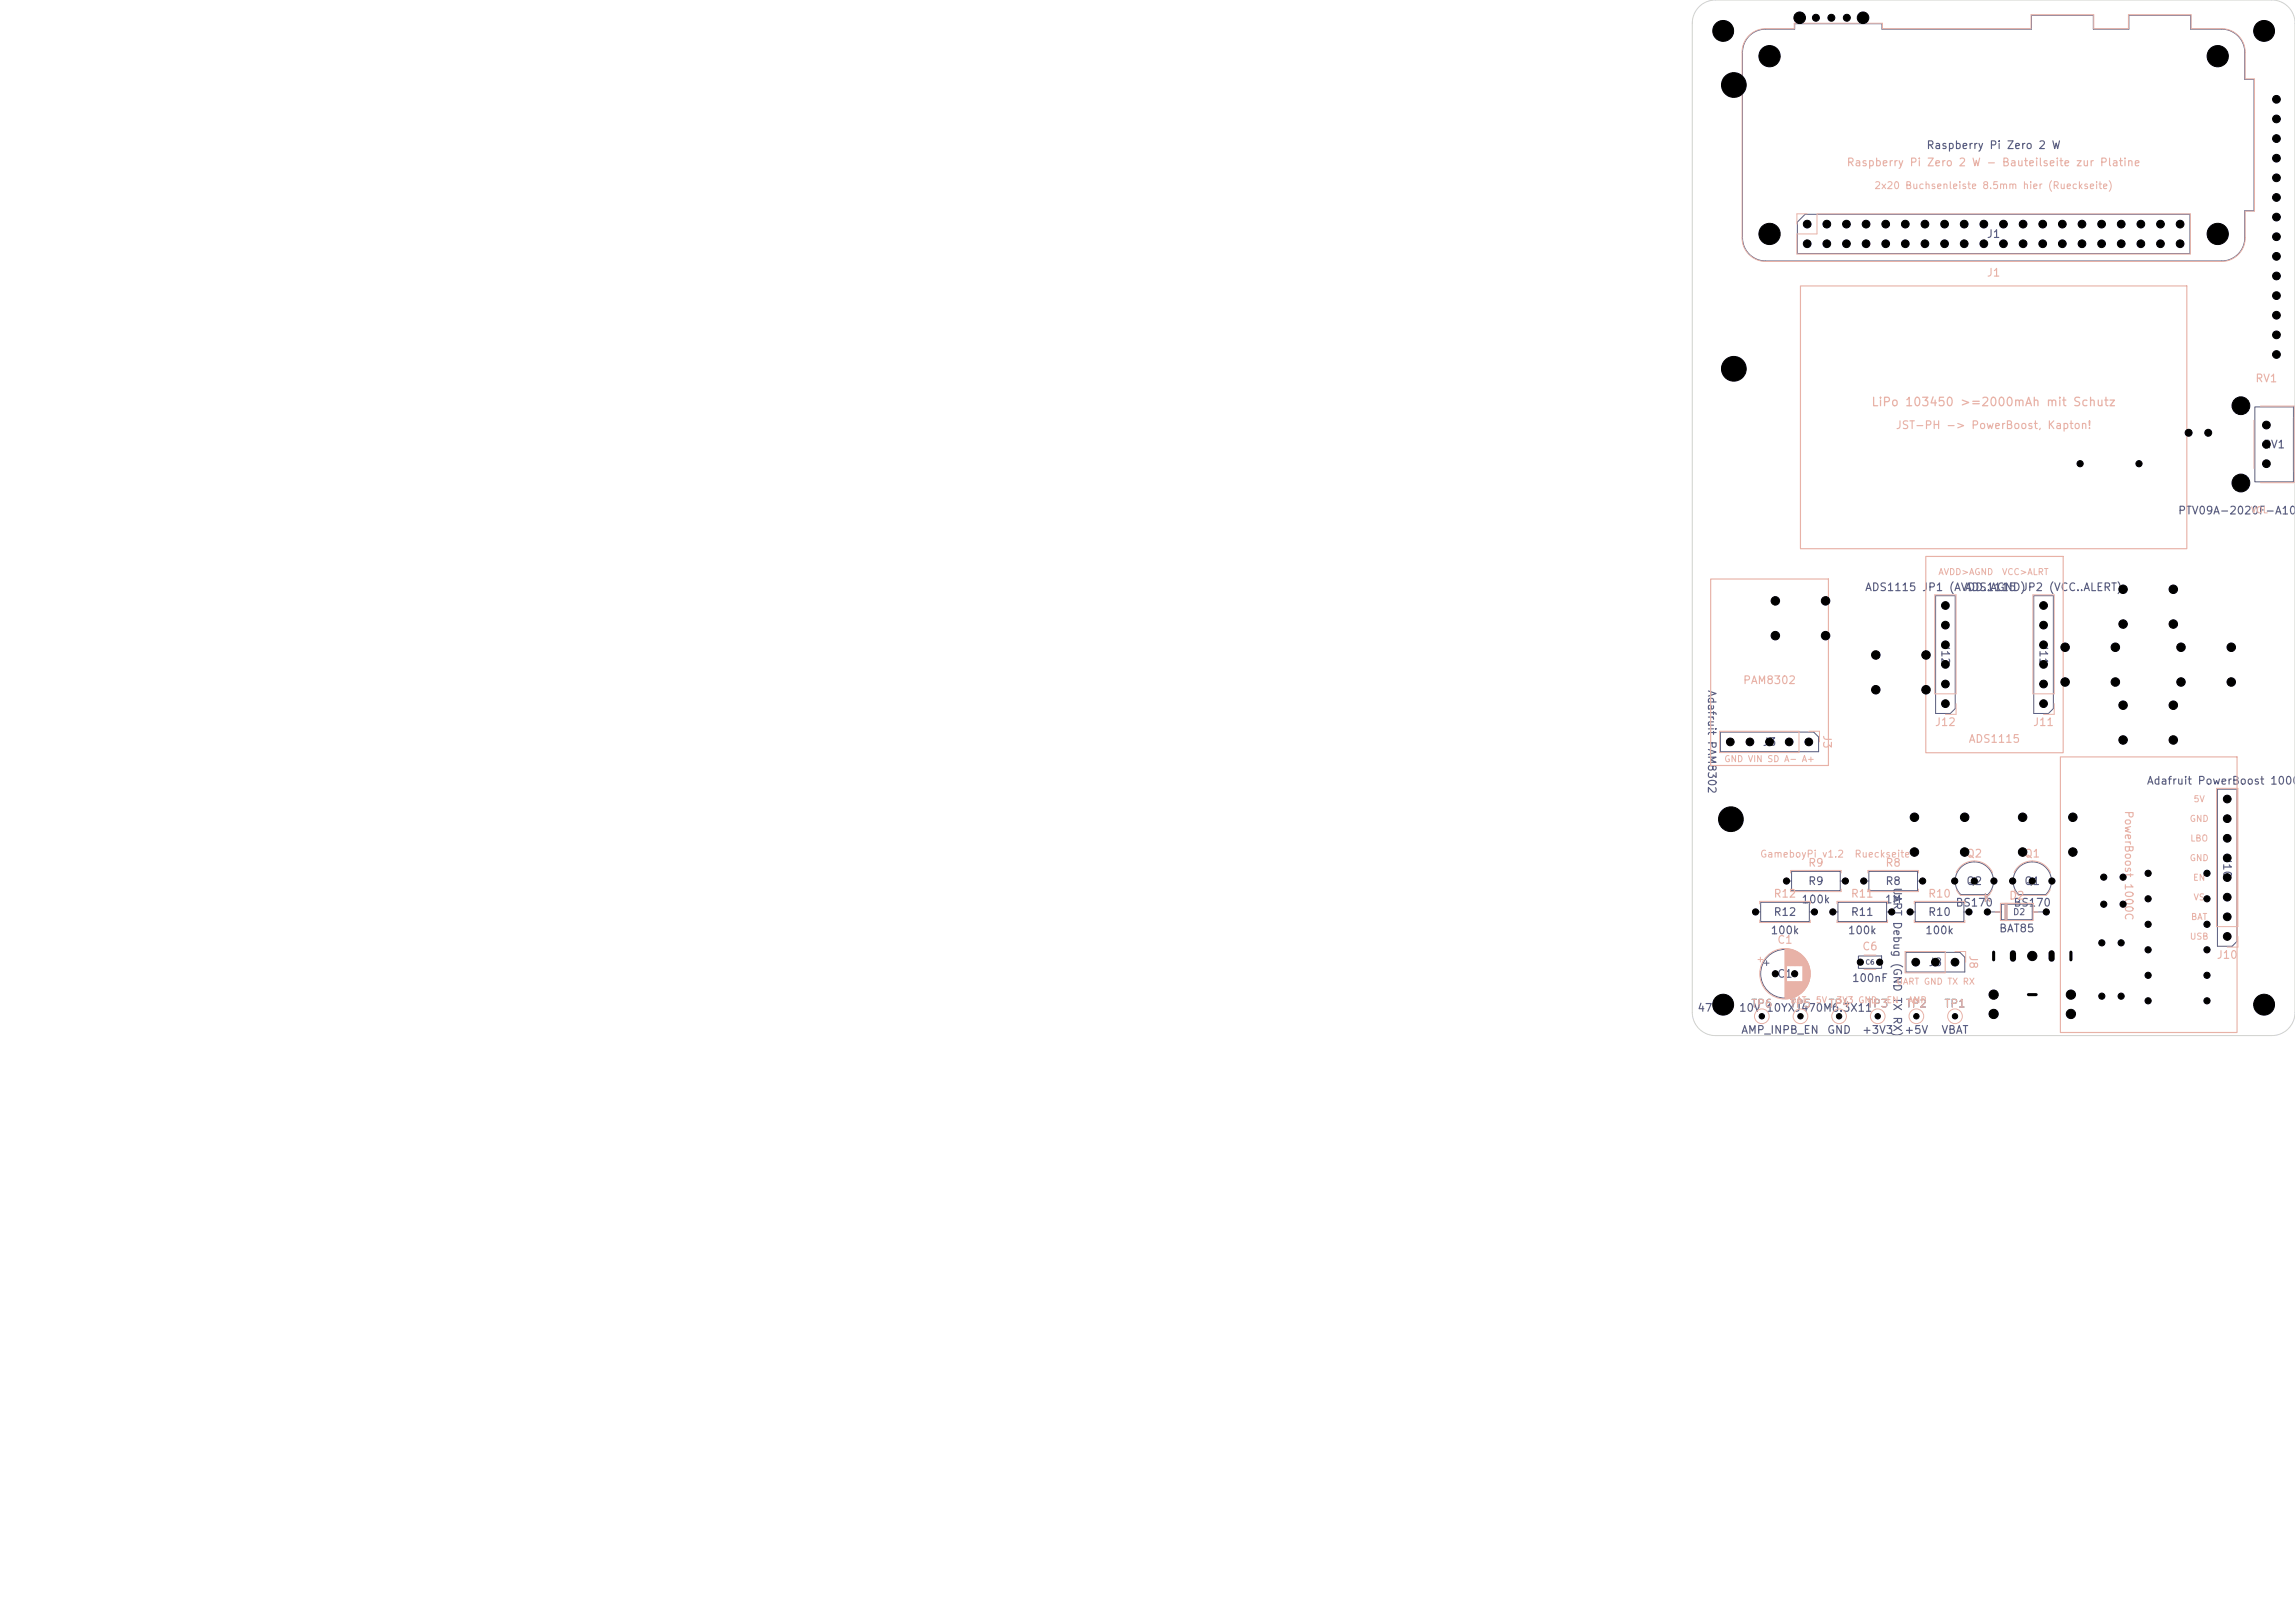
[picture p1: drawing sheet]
<svg xmlns="http://www.w3.org/2000/svg" width="297mm" height="210mm" viewBox="0 0 297 210" stroke-linecap="round" stroke-linejoin="round" font-family="sans-serif">
<defs><g id="words">
<text font-size="1.1" fill="#e8b2a7" x="242.1" y="52.8">LiPo 103450 &gt;=2000mAh mit Schutz</text>
<g font-size="1" fill="#e8b2a7">
<text x="238.9" y="21.8">Raspberry Pi Zero 2 W - Bauteilseite zur Platine</text>
<text x="257" y="36">J1</text>
<text x="291.8" y="49.7">RV1</text>
<text x="245.3" y="55.8">JST-PH -&gt; PowerBoost, Kapton!</text>
<text x="225.5" y="88.8">PAM8302</text>
<text x="235.7" y="95" transform="rotate(90 235.7 95)">J3</text>
<text x="250.3" y="94.2">J12</text>
<text x="263" y="94.2">J11</text>
<text x="254.7" y="96.4">ADS1115</text>
<text x="274.7" y="104.8" transform="rotate(90 274.7 104.8)">PowerBoost 1000C</text>
<text x="233.9" y="112.4">R9</text>
<text x="243.9" y="112.4">R8</text>
<text x="254.4" y="111.2">Q2</text>
<text x="261.9" y="111.2">Q1</text>
<text x="229.4" y="116.4">R12</text>
<text x="239.4" y="116.4">R11</text>
<text x="249.4" y="116.4">R10</text>
<text x="259.9" y="116.6">D2</text>
<text x="229.9" y="122.4">C1</text>
<text x="240.9" y="123.2">C6</text>
<text x="254.6" y="123.5" transform="rotate(90 254.6 123.5)">J8</text>
<text x="286.8" y="124.3">J10</text>
</g>
<g font-size="1" fill="#585d84">
<text x="249.2" y="19.5">Raspberry Pi Zero 2 W</text>
<text x="257" y="31">J1</text>
<text x="292.8" y="58.3">RV1</text>
<text x="281.8" y="66.8">PTV09A-2020F-A103</text>
<text x="241.3" y="76.7">ADS1115 JP1 (AVDD..AGND)</text>
<text x="254.2" y="76.7">ADS1115 JP2 (VCC..ALERT)</text>
<text x="251" y="83.3" transform="rotate(90 251 83.3)">J12</text>
<text x="263.7" y="83.3" transform="rotate(90 263.7 83.3)">J11</text>
<text x="220.8" y="89.2" transform="rotate(90 220.8 89.2)">Adafruit PAM8302</text>
<text x="228" y="96.8">J3</text>
<text x="277.8" y="101.8">Adafruit PowerBoost 1000C</text>
<text x="287.5" y="110.8" transform="rotate(90 287.5 110.8)">J10</text>
<text x="229.4" y="118.8">R12</text>
<text x="233.1" y="117.1">100k</text>
<text x="233.9" y="114.8">R9</text>
<text x="239.4" y="118.8">R11</text>
<text x="243.9" y="117.1">1M</text>
<text x="243.9" y="114.8">R8</text>
<text x="244.8" y="114.7" transform="rotate(90 244.8 114.7)">UART Debug (GND TX RX)</text>
<text x="249.4" y="118.8">R10</text>
<text x="253" y="117.5">BS170</text>
<text x="254.4" y="114.8">Q2</text>
<text x="256.6" y="117">K</text>
<text x="260.5" y="117.5">BS170</text>
<text x="261.9" y="114.8">Q1</text>
<text x="229.1" y="121.1">100k</text>
<text x="239.1" y="121.1">100k</text>
<text x="249.1" y="121.1">100k</text>
<text x="249.5" y="125.3">J8</text>
<text x="258.6" y="120.9">BAT85</text>
<text x="219.6" y="131.2">470uF 10V 10YXJ470M6.3X11</text>
<text x="226.5" y="130.6">TP6</text>
<text x="229.9" y="126.8">C1</text>
<text x="231.5" y="130.6">TP5</text>
<text x="236.5" y="130.6">TP4</text>
<text x="239.6" y="127.3">100nF</text>
<text x="241.5" y="130.6">TP3</text>
<text x="246.5" y="130.6">TP2</text>
<text x="251.5" y="130.6">TP1</text>
<text x="225.3" y="134">AMP_INPB_EN</text>
<text x="236.4" y="134">GND</text>
<text x="240.9" y="134">+3V3</text>
<text x="246.4" y="134">+5V</text>
<text x="251.2" y="134">VBAT</text>
</g>
<g font-size=".9" fill="#e8b2a7">
<text x="242.5" y="24.7">2x20 Buchsenleiste 8.5mm hier (Rueckseite)</text>
<text x="227.7" y="111.2">GameboyPi v1.2</text>
<text x="239.9" y="111.2">Rueckseite</text>
</g>
<g font-size=".8" fill="#e8b2a7">
<text x="291.2" y="66.6">VOL</text>
<text x="250.8" y="74.6">AVDD&gt;AGND</text>
<text x="259" y="74.6">VCC&gt;ALRT</text>
<text x="223.1" y="98.8">GND VIN SD A- A+</text>
<text x="283.3" y="106.5">GND</text>
<text x="283.8" y="104">5V</text>
<text x="283.3" y="111.6">GND</text>
<text x="283.4" y="109.1">LBO</text>
<text x="283.5" y="119.2">BAT</text>
<text x="283.7" y="114.2">EN</text>
<text x="283.8" y="116.7">VS</text>
<text x="283.3" y="121.8">USB</text>
<text x="231.6" y="130">BAT</text>
<text x="234.9" y="130">5V</text>
<text x="237.6" y="130">3V3 GND</text>
<text x="244.1" y="130">EN</text>
<text x="245.4" y="127.6">UART GND TX RX</text>
<text x="246.8" y="130">AMP</text>
</g>
<text font-size=".8" fill="#585d84" x="260.4" y="118.6">D2</text>
<text font-size=".6" fill="#585d84" x="241.4" y="125">C6</text>
</g></defs>
<g fill="none" stroke="#585d84" stroke-width=".13">
<path d="M226.4 4.6a3 3 0 0 1 2.1-.8h3.8v-.7h11.3v.7h19.3v-1.8h8v1.8h4.6v-1.8h8v1.8h4a3 3 0 0 1 3 3v3.5h1.2v17h-1.2v3.5a3 3 0 0 1-3 3h-59a3 3 0 0 1-3-3v-24a3 3 0 0 1 .9-2.2zM233.6 27.7h49.8v5.1h-50.8v-4.1zM291.8 52.6h5v9.7h-5zM297.1 54.1h-.3v6.8h.3M250.5 77.1h2.5v14.6l-.6 .6h-1.9zM263.2 77.1h2.5v14.6l-.6 .6h-1.9zM222.7 94.7h12l.7 .7v1.9h-12.7zM227.2 118h.7M227.9 116.8h6.3v2.4h-6.3zM231.2 114h.7M231.9 112.8h6.3v2.4h-6.3zM234.2 118h.6"/>
<path d="M237.2 118h.7M237.9 116.8h6.3v2.4h-6.3zM238.2 114h.6M241.2 114h.7M241.9 112.8h6.3v2.4h-6.3zM244.2 118h.6M247.2 118h.7M247.9 116.8h6.3v2.4h-6.3zM248.2 114h.6M253.7 115.8a2.48 2.48 0 0 1 0-3.6 2.48 2.48 0 0 1 3.6 0 2.48 2.48 0 0 1 0 3.6M253.8 115.8h3.5M254.2 118h.6"/>
<path d="M257.2 118h1.8M259 117h4v2h-4zM259.5 117v2M259.6 117v2M259.7 117v2M261.2 112.2a2.48 2.48 0 0 1 3.6 0 2.48 2.48 0 0 1 0 3.6h-3.5a2.46 2.46 0 0 1-.1-3.6zM263 118h1.8M287 102.1h2.5v19.7l-.6 .6h-1.9zM228.3 124.6h.6M228.6 124.3v.6M240.5 123.7h3v1.6h-3zM246.7 123.2h6.9l.7 .7v1.9h-7.6z"/>
<circle cx="231" cy="126" r="3.1"/>
</g>
<path d="M233 37h50v34h-50zM221.4 74.9h15.2v24.2h-15.2zM249.2 72h17.8v25.4h-17.8zM266.6 97.9h22.9v35.7h-22.9z" fill="none" stroke="#e8b2a7" stroke-width=".15"/>
<g fill="none" stroke="#e8b2a7" stroke-width=".13">
<path d="M226.3 4.6a3.1 3.1 0 0 1 2.2-.9h3.7v-.7h11.4v.7h19.2v-1.8h8.2v1.8h4.4v-1.8h8.2v1.8h3.9a3.1 3.1 0 0 1 3.1 3.1v3.4h1.2v17.1h-1.2v3.5a3.1 3.1 0 0 1-3.1 3h-59a3.1 3.1 0 0 1-3.1-3v-24a3.1 3.1 0 0 1 .9-2.2zM232.5 30.3h2.6v-2.6h48.4v5.2h-51zM233.9 27.7h-1.4v1.3M291.7 54.4v6.2M292.5 52.5h4.4v10h-4.4M296.9 54h.2M250.4 77h2.7v12.8h-2.7zM263.1 77h2.7v12.8h-2.7zM296.9 61h.2M222.5 94.6h10.3v2.8h-10.3zM234.1 94.6h1.4v1.4M253.1 91.1v1.3h-1.3"/>
<path d="M265.8 91.1v1.3h-1.3M227.7 117v-.4h6.6v.4M227.7 119v.4h6.6v-.4M231.7 113v-.4h6.6v.4M231.7 115v.4h6.6v-.4M237.7 117v-.4h6.6v.4M237.7 119v.4h6.6v-.4M241.7 113v-.4h6.6v.4M241.7 115v.4h6.6v-.4M247.7 117v-.4h6.6v.4M247.7 119v.4h6.6v-.4M253.1 112.9a2.6 2.6 0 0 1 2.4-1.5 2.6 2.6 0 0 1 2.4 1.5"/>
<path d="M253.2 115.1l.5 .8 3.6-.1 .5-.7M258.2 118h.7M258.9 116.9h4.2v2.2h-4.2zM259.5 116.9v2.2M259.6 116.9v2.2M259.7 116.9v2.2M260.6 112.9a2.6 2.6 0 0 1 2.4-1.5 2.6 2.6 0 0 1 2.4 1.5M260.7 115.1l.5 .7M263.1 118h.7M265.3 115.1l-.5 .7-3.6 .1M286.9 102h2.7v17.9h-2.7zM227.5 124.2h.6"/>
<path d="M227.8 123.8v.7M231 122.8v6.4M231.1 122.8v6.4M231.2 122.8v6.4M231.2 122.8v2.2M231.2 127v2.2M231.3 122.8v2.2M231.3 127v2.2M231.4 122.8v2.2M231.4 127v2.2M231.5 122.8v2.2M231.5 127v2.2"/>
<path d="M231.6 122.8v2.2M231.6 127v2.2M231.7 122.8v2.2M231.7 127v2.2M231.7 122.9v2.1M231.8 122.9v2.1M231.8 127v2.1M231.9 122.9v2.1M231.9 127v2.1M232 122.9v2.1M232 127v2.1M232.1 123v2"/>
<path d="M232.1 127v2M232.2 123v2M232.2 127v2M232.3 123v2M232.3 127v2M232.4 123.1v1.9M232.4 127v1.9M232.5 123.1v1.9M232.5 127v1.9M232.6 123.2v1.8M232.6 127v1.8M232.7 123.2v1.8"/>
<path d="M232.7 127v1.8M232.7 123.3v1.7M232.7 127v1.7M232.8 123.3v1.7M232.8 127v1.7M232.9 123.4v1.6M232.9 127v1.6M233 123.4v1.6M233 127v1.6M233 123.5v1.5M233 127v1.5M233.1 123.5v1.5"/>
<path d="M233.1 127v1.5M233.1 123.6v1.4M233.2 123.6v1.4M233.2 127v1.4M233.2 123.7v1.3M233.2 127v1.3M233.3 123.7v1.3M233.3 127v1.3M233.3 123.7v4.6M233.4 123.8v4.4M233.4 123.9v4.2M233.5 123.9v4.2"/>
<path d="M233.5 124v4M233.6 124v4M233.6 124.1v3.8M233.7 124.2v3.6M233.8 124.3v3.4M233.8 124.4v3.2M233.9 124.5v3M233.9 124.6v2.8M234 124.7v2.7M234 124.7v2.6M234 124.8v2.4M234.1 124.9v2.2"/>
<path d="M234.1 125.1v1.8M234.2 125.2v1.6M234.2 125.4v1.2M234.2 125.6v.8M241.2 125.4h1.6M241.2 123.6h1.6M246.5 123.1h5.2v2.8h-5.2zM253 123.1h1.4v1.4M289.6 121.2v1.4h-1.4"/>
<circle cx="228" cy="131.5" r=".95"/>
<circle cx="231" cy="126" r="3.3"/>
<circle cx="233" cy="131.5" r=".95"/>
<circle cx="238" cy="131.5" r=".95"/>
<circle cx="243" cy="131.5" r=".95"/>
<circle cx="248" cy="131.5" r=".95"/>
<circle cx="253" cy="131.5" r=".95"/>
</g>
<path d="M219.9 .9a3 3 0 0 1 2.1-.9h72a3 3 0 0 1 3 3v128a3 3 0 0 1-3 3h-72a3 3 0 0 1-3-3v-128a3 3 0 0 1 .9-2.1z" fill="none" stroke="#d0d2cd" stroke-width=".13"/>
<g fill="#000" stroke="#000" stroke-width=".13">
<circle cx="223" cy="4" r="1.35"/>
<circle cx="224.4" cy="11" r="1.6"/>
<circle cx="229" cy="7.3" r="1.37"/>
<circle cx="232.9" cy="2.3" r=".75"/>
<circle cx="235" cy="2.3" r=".45"/>
<circle cx="237" cy="2.3" r=".45"/>
<circle cx="239" cy="2.3" r=".45"/>
<circle cx="241.1" cy="2.3" r=".75"/>
<circle cx="287" cy="7.3" r="1.37"/>
<circle cx="293" cy="4" r="1.35"/>
<circle cx="294.6" cy="17.9" r=".5"/>
<circle cx="294.6" cy="12.9" r=".5"/>
<circle cx="294.6" cy="15.4" r=".5"/>
<circle cx="229" cy="30.3" r="1.37"/>
<circle cx="233.9" cy="29" r=".5"/>
<circle cx="233.9" cy="31.5" r=".5"/>
<circle cx="236.4" cy="31.5" r=".5"/>
<circle cx="236.4" cy="29" r=".5"/>
<circle cx="239" cy="31.5" r=".5"/>
<circle cx="239" cy="29" r=".5"/>
<circle cx="241.5" cy="31.5" r=".5"/>
<circle cx="241.5" cy="29" r=".5"/>
<circle cx="244" cy="31.5" r=".5"/>
<circle cx="244" cy="29" r=".5"/>
<circle cx="246.6" cy="29" r=".5"/>
<circle cx="246.6" cy="31.5" r=".5"/>
<circle cx="249.1" cy="31.5" r=".5"/>
<circle cx="249.1" cy="29" r=".5"/>
<circle cx="251.7" cy="29" r=".5"/>
<circle cx="251.7" cy="31.5" r=".5"/>
<circle cx="254.2" cy="29" r=".5"/>
<circle cx="254.2" cy="31.5" r=".5"/>
<circle cx="256.7" cy="31.5" r=".5"/>
<circle cx="256.7" cy="29" r=".5"/>
<circle cx="259.3" cy="29" r=".5"/>
<circle cx="259.3" cy="31.5" r=".5"/>
<circle cx="261.8" cy="29" r=".5"/>
<circle cx="261.8" cy="31.5" r=".5"/>
<circle cx="264.4" cy="29" r=".5"/>
<circle cx="264.4" cy="31.5" r=".5"/>
<circle cx="266.9" cy="29" r=".5"/>
<circle cx="266.9" cy="31.5" r=".5"/>
<circle cx="269.4" cy="31.5" r=".5"/>
<circle cx="269.4" cy="29" r=".5"/>
<circle cx="272" cy="31.5" r=".5"/>
<circle cx="272" cy="29" r=".5"/>
<circle cx="274.5" cy="31.5" r=".5"/>
<circle cx="274.5" cy="29" r=".5"/>
<circle cx="277.1" cy="31.5" r=".5"/>
<circle cx="277.1" cy="29" r=".5"/>
<circle cx="279.6" cy="31.5" r=".5"/>
<circle cx="279.6" cy="29" r=".5"/>
<circle cx="282.1" cy="31.5" r=".5"/>
<circle cx="282.1" cy="29" r=".5"/>
<circle cx="287" cy="30.3" r="1.37"/>
<circle cx="294.6" cy="38.3" r=".5"/>
<circle cx="294.6" cy="23" r=".5"/>
<circle cx="294.6" cy="25.6" r=".5"/>
<circle cx="294.6" cy="30.6" r=".5"/>
<circle cx="294.6" cy="33.2" r=".5"/>
<circle cx="294.6" cy="28.1" r=".5"/>
<circle cx="294.6" cy="35.7" r=".5"/>
<circle cx="294.6" cy="20.5" r=".5"/>
<circle cx="224.4" cy="47.7" r="1.6"/>
<circle cx="283.2" cy="56" r=".45"/>
<circle cx="285.8" cy="56" r=".45"/>
<circle cx="290" cy="52.5" r="1.15"/>
<circle cx="293.3" cy="57.5" r=".5"/>
<circle cx="293.3" cy="55" r=".5"/>
<circle cx="294.6" cy="43.3" r=".5"/>
<circle cx="294.6" cy="40.8" r=".5"/>
<circle cx="294.6" cy="45.9" r=".5"/>
<circle cx="229.8" cy="77.8" r=".55"/>
<circle cx="236.3" cy="77.8" r=".55"/>
<circle cx="251.8" cy="78.4" r=".5"/>
<circle cx="264.5" cy="78.4" r=".5"/>
<circle cx="269.2" cy="60" r=".4"/>
<circle cx="274.8" cy="76.2" r=".55"/>
<circle cx="276.8" cy="60" r=".4"/>
<circle cx="281.3" cy="76.2" r=".55"/>
<circle cx="290" cy="62.5" r="1.15"/>
<circle cx="293.3" cy="60" r=".5"/>
<circle cx="223.9" cy="96" r=".5"/>
<circle cx="226.5" cy="96" r=".5"/>
<circle cx="229" cy="96" r=".5"/>
<circle cx="229.8" cy="82.3" r=".55"/>
<circle cx="231.5" cy="96" r=".5"/>
<circle cx="234.1" cy="96" r=".5"/>
<circle cx="236.3" cy="82.3" r=".55"/>
<circle cx="242.8" cy="89.3" r=".55"/>
<circle cx="242.8" cy="84.8" r=".55"/>
<circle cx="249.3" cy="89.3" r=".55"/>
<circle cx="249.3" cy="84.8" r=".55"/>
<circle cx="251.8" cy="91" r=".5"/>
<circle cx="251.8" cy="86" r=".5"/>
<circle cx="251.8" cy="83.4" r=".5"/>
<circle cx="251.8" cy="88.5" r=".5"/>
<circle cx="251.8" cy="80.9" r=".5"/>
<circle cx="264.5" cy="80.9" r=".5"/>
<circle cx="264.5" cy="88.5" r=".5"/>
<circle cx="264.5" cy="83.4" r=".5"/>
<circle cx="264.5" cy="91" r=".5"/>
<circle cx="264.5" cy="86" r=".5"/>
<circle cx="267.3" cy="88.3" r=".55"/>
<circle cx="267.3" cy="83.8" r=".55"/>
<circle cx="273.8" cy="88.3" r=".55"/>
<circle cx="273.8" cy="83.8" r=".55"/>
<circle cx="274.8" cy="91.3" r=".55"/>
<circle cx="274.8" cy="95.8" r=".55"/>
<circle cx="274.8" cy="80.8" r=".55"/>
<circle cx="281.3" cy="91.3" r=".55"/>
<circle cx="281.3" cy="95.8" r=".55"/>
<circle cx="281.3" cy="80.8" r=".55"/>
<circle cx="282.3" cy="88.3" r=".55"/>
<circle cx="282.3" cy="83.8" r=".55"/>
<circle cx="288.8" cy="88.3" r=".55"/>
<circle cx="288.8" cy="83.8" r=".55"/>
<circle cx="224" cy="106" r="1.6"/>
<circle cx="227.2" cy="118" r=".4"/>
<circle cx="231.2" cy="114" r=".4"/>
<circle cx="234.8" cy="118" r=".4"/>
<circle cx="237.2" cy="118" r=".4"/>
<circle cx="238.8" cy="114" r=".4"/>
<circle cx="241.2" cy="114" r=".4"/>
<circle cx="244.8" cy="118" r=".4"/>
<circle cx="247.2" cy="118" r=".4"/>
<circle cx="247.8" cy="110.2" r=".55"/>
<circle cx="247.8" cy="105.7" r=".55"/>
<circle cx="248.8" cy="114" r=".4"/>
<circle cx="253" cy="114" r=".4"/>
<circle cx="254.3" cy="110.2" r=".55"/>
<circle cx="254.3" cy="105.7" r=".55"/>
<circle cx="254.8" cy="118" r=".4"/>
<circle cx="255.5" cy="114" r=".4"/>
<circle cx="257.2" cy="118" r=".4"/>
<circle cx="258" cy="114" r=".4"/>
<circle cx="260.5" cy="114" r=".4"/>
<circle cx="261.8" cy="110.2" r=".55"/>
<circle cx="261.8" cy="105.7" r=".55"/>
<circle cx="263" cy="114" r=".4"/>
<circle cx="264.8" cy="118" r=".4"/>
<circle cx="265.5" cy="114" r=".4"/>
<circle cx="268.3" cy="110.2" r=".55"/>
<circle cx="268.3" cy="105.7" r=".55"/>
<circle cx="272.3" cy="113.5" r=".4"/>
<circle cx="272.3" cy="117" r=".4"/>
<circle cx="274.8" cy="113.5" r=".4"/>
<circle cx="274.8" cy="117" r=".4"/>
<circle cx="278" cy="116.3" r=".4"/>
<circle cx="278" cy="119.6" r=".4"/>
<circle cx="278" cy="113" r=".4"/>
<circle cx="285.6" cy="113" r=".4"/>
<circle cx="285.6" cy="116.3" r=".4"/>
<circle cx="285.6" cy="119.6" r=".4"/>
<circle cx="288.2" cy="103.4" r=".5"/>
<circle cx="288.2" cy="111" r=".5"/>
<circle cx="288.2" cy="108.5" r=".5"/>
<circle cx="288.2" cy="105.9" r=".5"/>
<circle cx="288.2" cy="118.6" r=".5"/>
<circle cx="288.2" cy="116.1" r=".5"/>
<circle cx="288.2" cy="113.6" r=".5"/>
<circle cx="223" cy="130" r="1.35"/>
<circle cx="228" cy="131.5" r=".35"/>
<circle cx="229.8" cy="126" r=".4"/>
<circle cx="232.3" cy="126" r=".4"/>
<circle cx="233" cy="131.5" r=".35"/>
<circle cx="238" cy="131.5" r=".35"/>
<circle cx="240.8" cy="124.5" r=".4"/>
<circle cx="243" cy="131.5" r=".35"/>
<circle cx="243.3" cy="124.5" r=".4"/>
<circle cx="247.9" cy="124.5" r=".5"/>
<circle cx="248" cy="131.5" r=".35"/>
<circle cx="250.5" cy="124.5" r=".5"/>
<circle cx="253" cy="124.5" r=".5"/>
<circle cx="253" cy="131.5" r=".35"/>
<circle cx="258" cy="128.7" r=".6"/>
<circle cx="258" cy="131.2" r=".6"/>
<circle cx="263" cy="123.7" r=".6"/>
<circle cx="268" cy="128.7" r=".6"/>
<circle cx="268" cy="131.2" r=".6"/>
<circle cx="272" cy="128.9" r=".4"/>
<circle cx="272" cy="122" r=".4"/>
<circle cx="274.5" cy="128.9" r=".4"/>
<circle cx="274.5" cy="122" r=".4"/>
<circle cx="278" cy="129.5" r=".4"/>
<circle cx="278" cy="126.2" r=".4"/>
<circle cx="278" cy="122.9" r=".4"/>
<circle cx="285.6" cy="129.5" r=".4"/>
<circle cx="285.6" cy="126.2" r=".4"/>
<circle cx="285.6" cy="122.9" r=".4"/>
<circle cx="288.2" cy="121.2" r=".5"/>
<circle cx="293" cy="130" r="1.35"/>
</g>
<path d="M258 123.2v1M262.5 128.7h1M268 123.2v1" fill="none" stroke="#000" stroke-width=".4"/>
<path d="M260.5 123.4v.7M265.5 123.4v.7" fill="none" stroke="#000" stroke-width=".8"/>
<use href="#words"/>
</svg>
